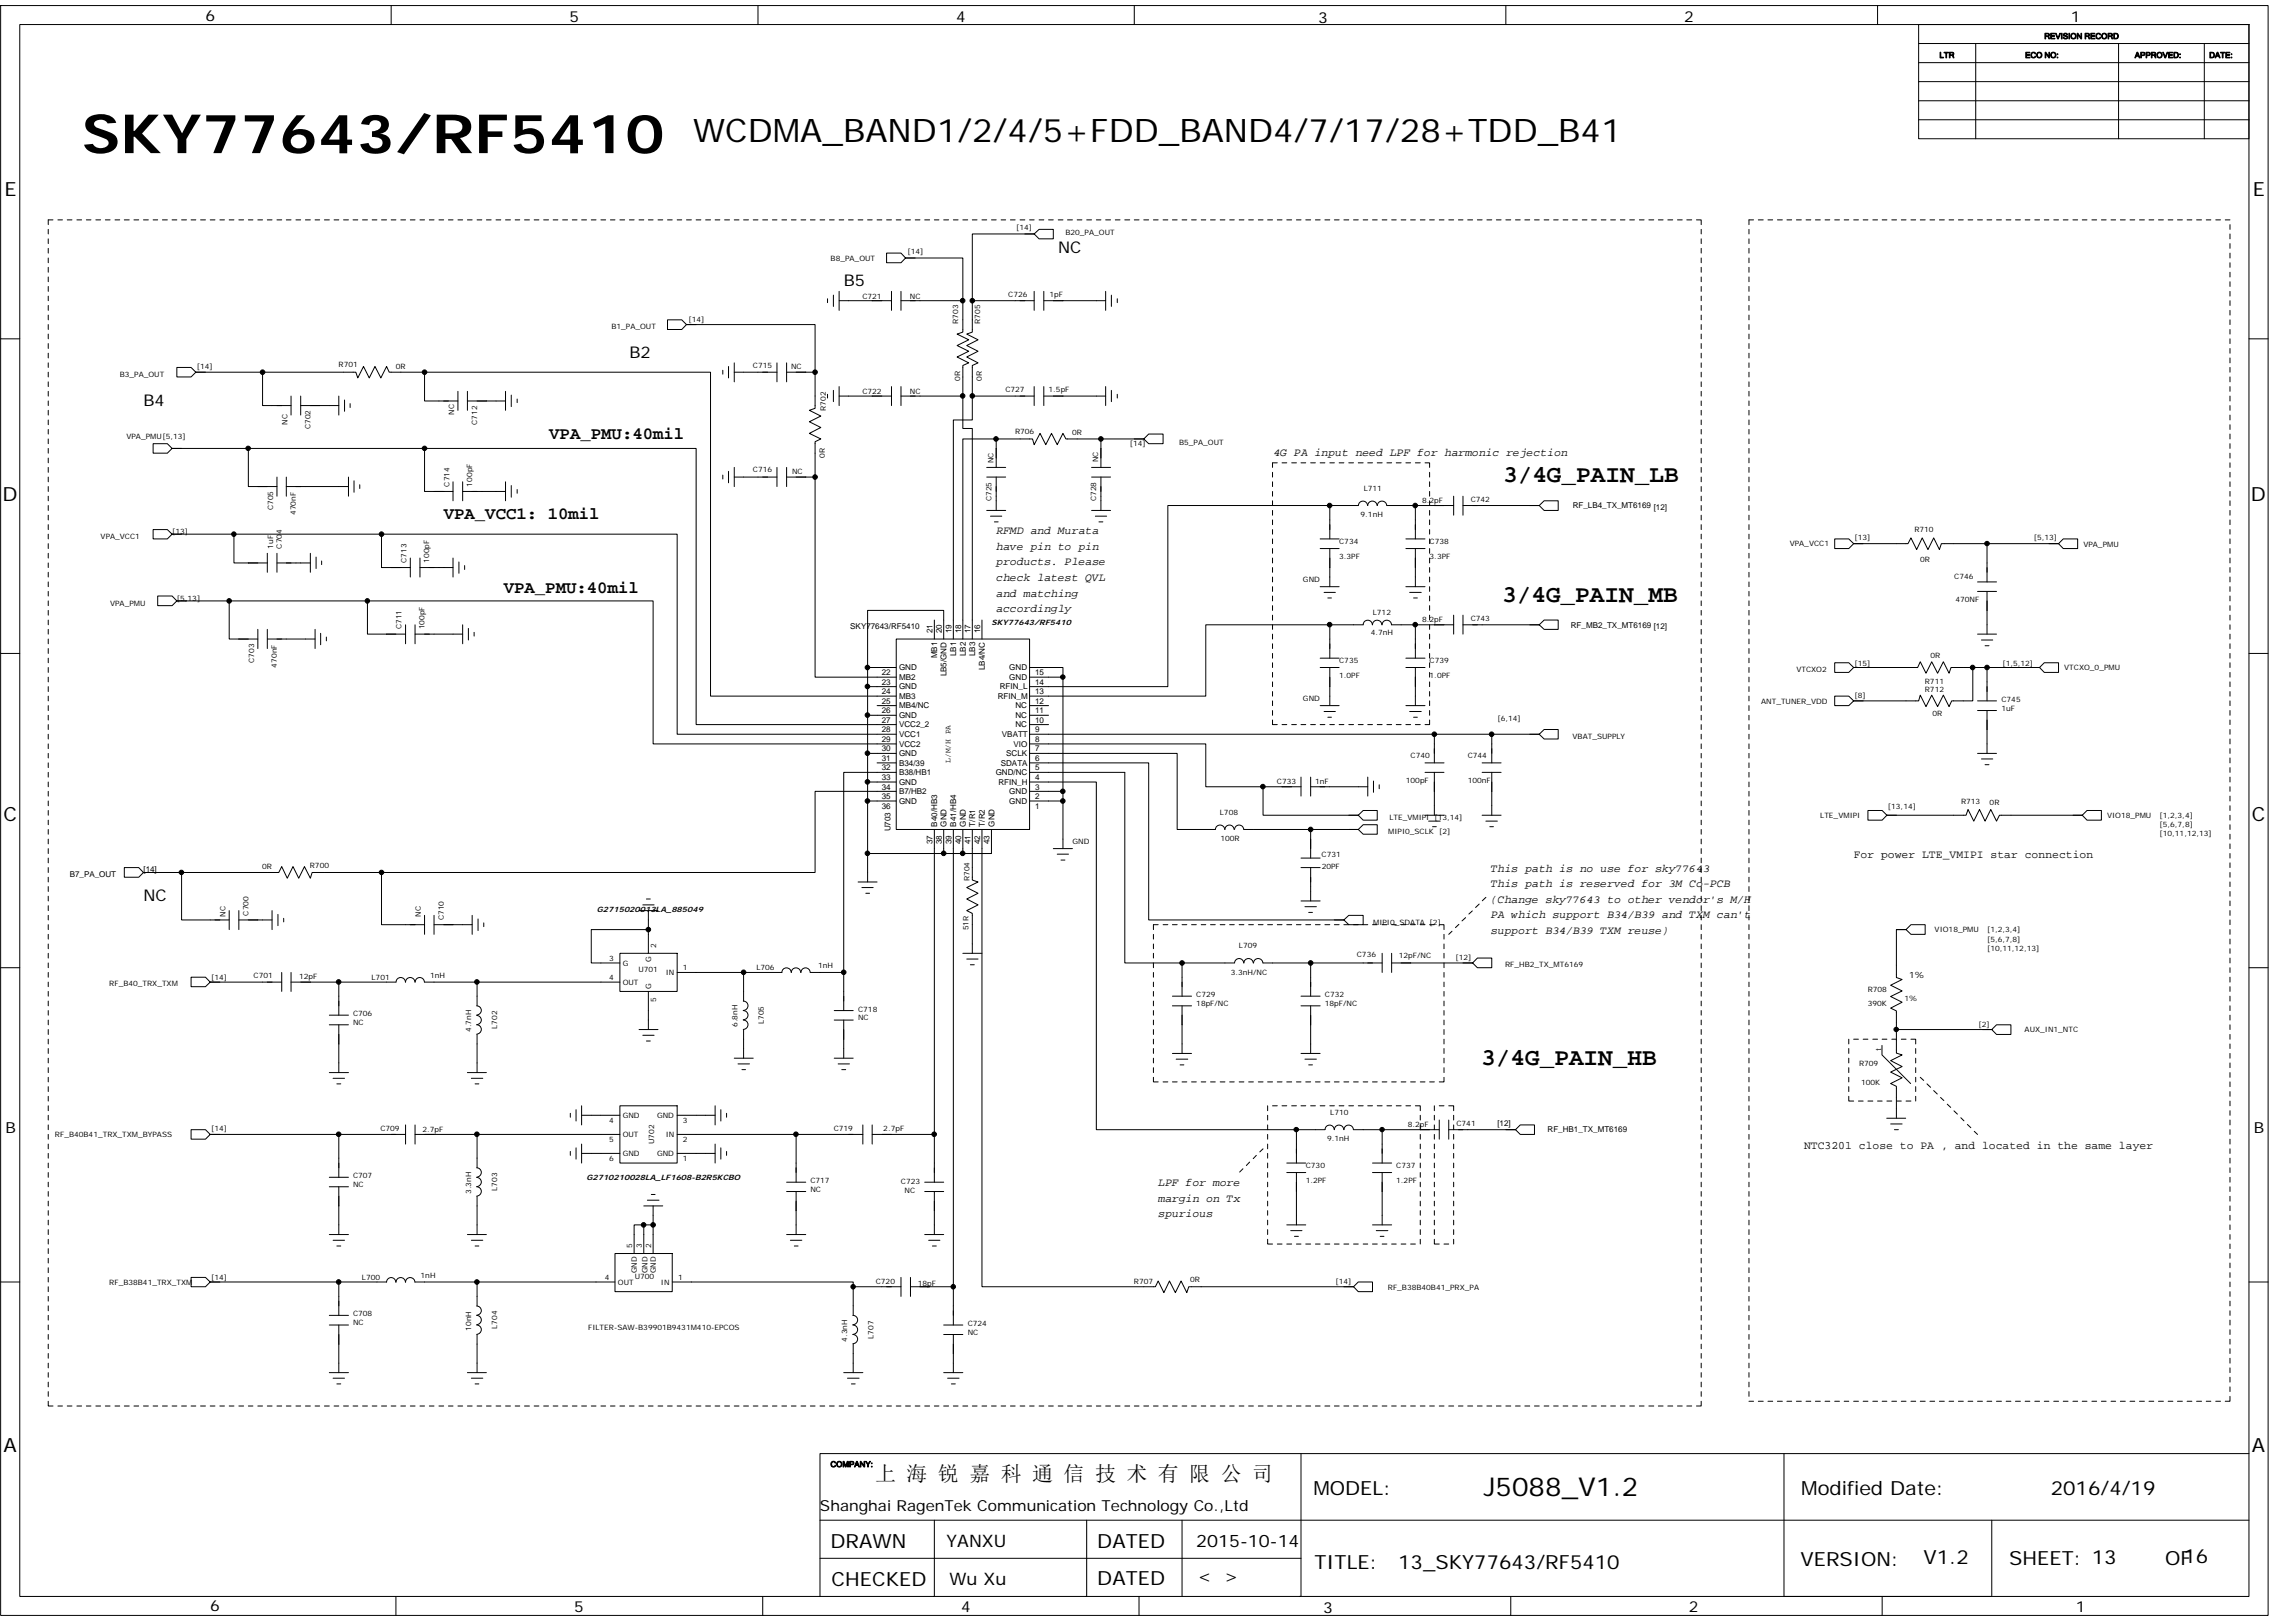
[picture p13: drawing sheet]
<svg xmlns="http://www.w3.org/2000/svg" width="297mm" height="210mm" viewBox="0 0 297 210" stroke-linecap="round" stroke-linejoin="round" font-family="sans-serif">
<defs><g id="words">
<text font-size="7" x="10.6" y="19.8">SKY77643/RF5410</text>
<text font-size="4.2" x="89.7" y="18.3">WCDMA_BAND1/2/4/5+FDD_BAND4/7/17/28+TDD_B41</text>
<text font-size="3.4" x="192" y="193.5">J5088_V1.2</text>
<g font-size="3.2">
<text x="194.5" y="62.3">3/4G_PAIN_LB</text>
<text x="194.3" y="77.9">3/4G_PAIN_MB</text>
<text x="191.6" y="137.8">3/4G_PAIN_HB</text>
</g>
<text font-size="2.7" x="113.2" y="191.6">上 海 锐 嘉 科 通 信 技 术 有 限 公 司</text>
<g font-size="2.5">
<text x=".6" y="25.4">E</text>
<text x="291.5" y="25.4">E</text>
<text x=".3" y="64.8">D</text>
<text x="291.2" y="64.8">D</text>
<text x=".5" y="106.2">C</text>
<text x="291.3" y="106.2">C</text>
<text x=".5" y="187.8">A</text>
<text x="291.3" y="187.8">A</text>
<text x="169.9" y="193.5">MODEL:</text>
<text x="233" y="193.5">Modified Date:</text>
<text x="265.3" y="193.5">2016/4/19</text>
<text x="107.4" y="200.3">DRAWN</text>
<text x="142" y="200.3">DATED</text>
<text x="170.1" y="203">TITLE:</text>
<text x="180.9" y="203">13_SKY77643/RF5410</text>
<text x="232.9" y="202.6">VERSION:</text>
<text x="248.9" y="202.3">V1.2</text>
<text x="259.9" y="202.5">SHEET: 13</text>
<text x="280.1" y="202.5">OF</text>
<text x="282.5" y="202.2">16</text>
<text x="107.6" y="205.2">CHECKED</text>
<text x="142" y="205.1">DATED</text>
</g>
<g font-size="2.2">
<text x="71.1" y="56.8">VPA_PMU:40mil</text>
<text x="57.4" y="67.1">VPA_VCC1: 10mil</text>
<text x="65.2" y="76.8">VPA_PMU:40mil</text>
<text x="122.5" y="200.1">YANXU</text>
<text x="154.8" y="200.1">2015-10-14</text>
<text x="122.8" y="205.1">Wu Xu</text>
<text x="155" y="204.7">&lt;</text>
<text x="158.4" y="204.7">&gt;</text>
</g>
<g font-size="2.1">
<text x="136.9" y="32.7">NC</text>
<text x="109.2" y="37.1">B5</text>
<text x="81.4" y="46.3">B2</text>
<text x="18.6" y="52.5">B4</text>
<text x="18.6" y="116.6">NC</text>
</g>
<g font-size="2">
<text x="26.6" y="2.7">6</text>
<text x="73.7" y="2.8">5</text>
<text x="123.7" y="2.8">4</text>
<text x="170.5" y="2.9">3</text>
<text x="217.9" y="2.8">2</text>
<text x="267.9" y="2.8">1</text>
<text x=".7" y="146.6">B</text>
<text x="291.6" y="146.6">B</text>
<text x="106.1" y="195.5">Shanghai RagenTek Communication Technology Co.,Ltd</text>
<text x="27.2" y="208.5">6</text>
<text x="74.3" y="208.6">5</text>
<text x="124.3" y="208.6">4</text>
<text x="171.2" y="208.7">3</text>
<text x="218.5" y="208.6">2</text>
<text x="268.5" y="208.6">1</text>
</g>
<g font-size="1.5">
<text x="164.7" y="59">4G PA input need LPF for harmonic rejection</text>
<text x="128.9" y="69.1">RFMD and Murata</text>
<text x="128.9" y="71.1">have pin to pin</text>
<text x="128.9" y="73.2">products. Please</text>
<text x="128.9" y="75.2">check latest QVL</text>
<text x="128.9" y="77.2">and matching</text>
<text x="128.9" y="79.2">accordingly</text>
<text x="192.9" y="112.8">This path is no use for sky77643</text>
<text x="239.8" y="111">For power LTE_VMIPI star connection</text>
<text x="192.9" y="114.8">This path is reserved for 3M Co-PCB</text>
<text x="192.9" y="116.8">(Change sky77643 to other vendor's M/H</text>
<text x="192.9" y="118.8">PA which support B34/B39 and TXM can't</text>
<text x="192.9" y="120.8">support B34/B39 TXM reuse)</text>
<text x="233.4" y="148.6">NTC3201 close to PA , and located in the same layer</text>
<text x="149.8" y="153.4">LPF for more</text>
<text x="149.8" y="155.4">margin on Tx</text>
<text x="149.8" y="157.5">spurious</text>
</g>
<text font-size="1.1" x="247" y="126.5">1%</text>
<g font-size="1">
<text x="264.5" y="5">REVISION RECORD</text>
<text x="250.9" y="7.5">LTR</text>
<text x="262" y="7.5">ECO NO:</text>
<text x="276.2" y="7.5">APPROVED:</text>
<text x="285.8" y="7.5">DATE:</text>
<text x="131.5" y="29.8">[14]</text>
<text x="107.5" y="33.7">B8_PA_OUT</text>
<text x="117.4" y="32.9">[14]</text>
<text x="137.8" y="30.4">B20_PA_OUT</text>
<text x="89.1" y="41.6">[14]</text>
<text x="111.6" y="38.7">C721</text>
<text x="117.7" y="38.7">NC</text>
<text x="123.9" y="41.9" transform="rotate(-90 123.9 41.9)">R703</text>
<text x="126.8" y="41.9" transform="rotate(-90 126.8 41.9)">R705</text>
<text x="130.4" y="38.4">C726</text>
<text x="135.8" y="38.4">1pF</text>
<text x="25.5" y="47.8">[14]</text>
<text x="43.8" y="47.5">R701</text>
<text x="51.2" y="47.7">0R</text>
<text x="79.1" y="42.5">B1_PA_OUT</text>
<text x="97.4" y="47.6">C715</text>
<text x="102.3" y="47.8">NC</text>
<text x="15.5" y="48.8">B3_PA_OUT</text>
<text x="58.8" y="53.7" transform="rotate(-90 58.8 53.7)">NC</text>
<text x="106.8" y="53.1" transform="rotate(-90 106.8 53.1)">R702</text>
<text x="111.6" y="51">C722</text>
<text x="117.7" y="51">NC</text>
<text x="124.2" y="49.3" transform="rotate(-90 124.2 49.3)">0R</text>
<text x="127" y="49.3" transform="rotate(-90 127 49.3)">0R</text>
<text x="130.1" y="50.7">C727</text>
<text x="135.7" y="50.7">1.5pF</text>
<text x="16.4" y="56.8">VPA_PMU[5,13]</text>
<text x="37.2" y="54.9" transform="rotate(-90 37.2 54.9)">NC</text>
<text x="40.1" y="55.6" transform="rotate(-90 40.1 55.6)">C702</text>
<text x="61.7" y="54.9" transform="rotate(-90 61.7 54.9)">C712</text>
<text x="106.7" y="59.3" transform="rotate(-90 106.7 59.3)">0R</text>
<text x="128.5" y="59.9" transform="rotate(-90 128.5 59.9)">NC</text>
<text x="131.3" y="56.2">R706</text>
<text x="138.7" y="56.3">0R</text>
<text x="142.1" y="59.8" transform="rotate(-90 142.1 59.8)">NC</text>
<text x="146.2" y="57.7">[14]</text>
<text x="152.5" y="57.5">B5_PA_OUT</text>
<text x="58.1" y="62.9" transform="rotate(-90 58.1 62.9)">C714</text>
<text x="61.1" y="62.9" transform="rotate(-90 61.1 62.9)">100pF</text>
<text x="97.4" y="61.1">C716</text>
<text x="102.5" y="61.3">NC</text>
<text x="128.3" y="64.9" transform="rotate(-90 128.3 64.9)">C725</text>
<text x="141.8" y="64.9" transform="rotate(-90 141.8 64.9)">C728</text>
<text x="176.4" y="63.6">L711</text>
<text x="184" y="65">8.2pF</text>
<text x="190.3" y="64.9">C742</text>
<text x="203.5" y="65.8">RF_LB4_TX_MT6169</text>
<text x="13" y="69.7">VPA_VCC1</text>
<text x="22.3" y="69.1">[13]</text>
<text x="35.3" y="71" transform="rotate(-90 35.3 71)">1uF</text>
<text x="35.3" y="66" transform="rotate(-90 35.3 66)">C705</text>
<text x="36.4" y="71" transform="rotate(-90 36.4 71)">C704</text>
<text x="38.3" y="66.7" transform="rotate(-90 38.3 66.7)">470nF</text>
<text x="173.2" y="70.3">C734</text>
<text x="176" y="66.9">9.1nH</text>
<text x="185" y="70.3">C738</text>
<text x="213.9" y="66">[12]</text>
<text x="231.5" y="70.6">VPA_VCC1</text>
<text x="239.9" y="69.9">[13]</text>
<text x="247.7" y="68.9">R710</text>
<text x="263.1" y="69.9">[5,13]</text>
<text x="269.5" y="70.7">VPA_PMU</text>
<text x="22.9" y="77.7">[5,13]</text>
<text x="52.6" y="72.8" transform="rotate(-90 52.6 72.8)">C713</text>
<text x="55.5" y="72.8" transform="rotate(-90 55.5 72.8)">100pF</text>
<text x="168.6" y="75.3">GND</text>
<text x="173.2" y="72.3">3.3PF</text>
<text x="185" y="72.3">3.3PF</text>
<text x="248.4" y="72.7">0R</text>
<text x="252.8" y="74.9">C746</text>
<text x="253" y="77.9">470NF</text>
<text x="14.2" y="78.4">VPA_PMU</text>
<text x="52" y="81.4" transform="rotate(-90 52 81.4)">C711</text>
<text x="54.9" y="81.4" transform="rotate(-90 54.9 81.4)">100pF</text>
<text x="110" y="81.3">SKY77643/RF5410</text>
<text x="120.6" y="81.9" transform="rotate(-90 120.6 81.9)">21</text>
<text x="121.9" y="81.9" transform="rotate(-90 121.9 81.9)">20</text>
<text x="123.1" y="81.9" transform="rotate(-90 123.1 81.9)">19</text>
<text x="124.3" y="81.9" transform="rotate(-90 124.3 81.9)">18</text>
<text x="125.5" y="81.9" transform="rotate(-90 125.5 81.9)">17</text>
<text x="126.8" y="81.9" transform="rotate(-90 126.8 81.9)">16</text>
<text x="128.3" y="80.8">SKY77643/RF5410</text>
<text x="177.3" y="82.2">4.7nH</text>
<text x="177.6" y="79.6">L712</text>
<text x="184" y="80.5">8.2pF</text>
<text x="190.3" y="80.3">C743</text>
<text x="203.2" y="81.2">RF_MB2_TX_MT6169 [12]</text>
<text x="32.9" y="85.7" transform="rotate(-90 32.9 85.7)">C703</text>
<text x="35.8" y="86.4" transform="rotate(-90 35.8 86.4)">470nF</text>
<text x="114.1" y="87.4">22</text>
<text x="114.1" y="88.6">23</text>
<text x="114.1" y="89.8">24</text>
<text x="116.3" y="86.7">GND</text>
<text x="116.3" y="88">MB2</text>
<text x="116.3" y="89.2">GND</text>
<text x="121.3" y="85.2" transform="rotate(-90 121.3 85.2)">MB1</text>
<text x="122.5" y="87.5" transform="rotate(-90 122.5 87.5)">LB5/GND</text>
<text x="123.7" y="84.9" transform="rotate(-90 123.7 84.9)">LB1</text>
<text x="124.9" y="84.9" transform="rotate(-90 124.9 84.9)">LB2</text>
<text x="126.2" y="84.9" transform="rotate(-90 126.2 84.9)">LB3</text>
<text x="127.4" y="86.7" transform="rotate(-90 127.4 86.7)">LB4/NC</text>
<text x="129.3" y="89.2">RFIN_L</text>
<text x="130.6" y="88">GND</text>
<text x="130.6" y="86.7">GND</text>
<text x="133.9" y="89.8">13</text>
<text x="133.9" y="88.6">14</text>
<text x="133.9" y="87.4">15</text>
<text x="173.2" y="85.7">C735</text>
<text x="173.2" y="87.7">1.0PF</text>
<text x="185" y="85.7">C739</text>
<text x="185" y="87.7">1.0PF</text>
<text x="232.4" y="87">VTCXO2</text>
<text x="239.9" y="86.1">[15]</text>
<text x="249" y="88.5">R711</text>
<text x="249" y="89.6">R712</text>
<text x="249.8" y="85.2">0R</text>
<text x="259.1" y="86.1">[1,5,12]</text>
<text x="267.1" y="86.7">VTCXO_0_PMU</text>
<text x="114.1" y="91.1">25</text>
<text x="114.1" y="92.3">26</text>
<text x="114.1" y="93.5">27</text>
<text x="114.1" y="94.7">28</text>
<text x="114.1" y="96">29</text>
<text x="116.3" y="90.4">MB3</text>
<text x="116.3" y="91.7">MB4/NC</text>
<text x="116.3" y="92.9">GND</text>
<text x="116.3" y="94.1">VCC2_2</text>
<text x="116.3" y="95.4">VCC1</text>
<text x="129.1" y="90.4">RFIN_M</text>
<text x="129.6" y="95.4">VBATT</text>
<text x="131.4" y="94.1">NC</text>
<text x="131.4" y="92.9">NC</text>
<text x="131.4" y="91.7">NC</text>
<text x="133.9" y="96">8</text>
<text x="133.9" y="94.7">9</text>
<text x="133.9" y="93.5">10</text>
<text x="133.9" y="92.3">11</text>
<text x="133.9" y="91.1">12</text>
<text x="168.6" y="90.7">GND</text>
<text x="193.7" y="93.3">[6,14]</text>
<text x="203.5" y="95.6">VBAT_SUPPLY</text>
<text x="227.9" y="91.1">ANT_TUNER_VDD</text>
<text x="239.9" y="90.3">[8]</text>
<text x="250" y="92.7">0R</text>
<text x="258.9" y="90.8">C745</text>
<text x="258.9" y="91.9">1uF</text>
<text x="114.1" y="97.2">30</text>
<text x="114.1" y="98.5">31</text>
<text x="114.1" y="99.7">32</text>
<text x="114.1" y="100.9">33</text>
<text x="116.3" y="96.6">VCC2</text>
<text x="116.3" y="97.8">GND</text>
<text x="116.3" y="99.1">B34/39</text>
<text x="116.3" y="100.3">B38/HB1</text>
<text x="116.3" y="101.5">GND</text>
<text x="123" y="98.7" transform="rotate(-90 123 98.7)">L/M/H PA</text>
<text x="128.8" y="100.3">GND/NC</text>
<text x="129.2" y="101.5">RFIN_H</text>
<text x="129.5" y="99.1">SDATA</text>
<text x="130.2" y="97.8">SCLK</text>
<text x="131.1" y="96.6">VIO</text>
<text x="133.9" y="100.9">4</text>
<text x="133.9" y="99.7">5</text>
<text x="133.9" y="98.5">6</text>
<text x="133.9" y="97.2">7</text>
<text x="165.2" y="101.4">C733</text>
<text x="170.2" y="101.4">1nF</text>
<text x="181.9" y="101.3">100pF</text>
<text x="182.5" y="98.1">C740</text>
<text x="189.9" y="98.1">C744</text>
<text x="189.9" y="101.3">100nF</text>
<text x="114.1" y="102.1">34</text>
<text x="114.1" y="103.4">35</text>
<text x="114.1" y="104.6">36</text>
<text x="115.2" y="107.6" transform="rotate(-90 115.2 107.6)">U703</text>
<text x="116.3" y="102.7">B7/HB2</text>
<text x="116.3" y="104">GND</text>
<text x="121.3" y="107" transform="rotate(-90 121.3 107)">B40/HB3</text>
<text x="122.5" y="107" transform="rotate(-90 122.5 107)">GND</text>
<text x="123.7" y="107" transform="rotate(-90 123.7 107)">B41/HB4</text>
<text x="124.9" y="107" transform="rotate(-90 124.9 107)">GND</text>
<text x="126.2" y="107" transform="rotate(-90 126.2 107)">T/R1</text>
<text x="127.4" y="107" transform="rotate(-90 127.4 107)">T/R2</text>
<text x="128.6" y="107" transform="rotate(-90 128.6 107)">GND</text>
<text x="130.6" y="104">GND</text>
<text x="130.6" y="102.7">GND</text>
<text x="133.9" y="104.6">1</text>
<text x="133.9" y="103.4">2</text>
<text x="133.9" y="102.2">3</text>
<text x="157.8" y="105.4">L708</text>
<text x="179.6" y="107.9">MIPI0_SCLK [2]</text>
<text x="179.7" y="106.1">LTE_VMIPI [13,14]</text>
<text x="235.5" y="105.9">LTE_VMIPI</text>
<text x="244.2" y="104.6">[13,14]</text>
<text x="253.7" y="104">R713</text>
<text x="257.4" y="104.1">0R</text>
<text x="272.6" y="105.9">VIO18_PMU</text>
<text x="279.4" y="105.9">[1,2,3,4]</text>
<text x="279.4" y="107">[5,6,7,8]</text>
<text x="9" y="113.5">B7_PA_OUT</text>
<text x="18.6" y="112.9">[14]</text>
<text x="33.9" y="112.4">0R</text>
<text x="40.1" y="112.2">R700</text>
<text x="120.6" y="109.2" transform="rotate(-90 120.6 109.2)">37</text>
<text x="121.9" y="109.2" transform="rotate(-90 121.9 109.2)">38</text>
<text x="123.1" y="109.2" transform="rotate(-90 123.1 109.2)">39</text>
<text x="124.3" y="109.2" transform="rotate(-90 124.3 109.2)">40</text>
<text x="125.5" y="109.2" transform="rotate(-90 125.5 109.2)">41</text>
<text x="126.8" y="109.2" transform="rotate(-90 126.8 109.2)">42</text>
<text x="128" y="109.2" transform="rotate(-90 128 109.2)">43</text>
<text x="138.7" y="109.2">GND</text>
<text x="157.9" y="108.8">100R</text>
<text x="171" y="110.9">C731</text>
<text x="171" y="112.4">20PF</text>
<text x="279.4" y="108.2">[10,11,12,13]</text>
<text x="29.2" y="118.6" transform="rotate(-90 29.2 118.6)">NC</text>
<text x="32.1" y="118.5" transform="rotate(-90 32.1 118.5)">C700</text>
<text x="54.4" y="118.6" transform="rotate(-90 54.4 118.6)">NC</text>
<text x="57.4" y="119.1" transform="rotate(-90 57.4 119.1)">C710</text>
<text x="77.2" y="118">G2715020013LA_885049</text>
<text x="125.4" y="114" transform="rotate(-90 125.4 114)">R704</text>
<text x="177.6" y="119.6">MIPI0_SDATA [2]</text>
<text x="78.8" y="124.3">3</text>
<text x="80.6" y="124.9">G</text>
<text x="82.6" y="125.8">U701</text>
<text x="84.2" y="124.5" transform="rotate(-90 84.2 124.5)">G</text>
<text x="84.9" y="122.6" transform="rotate(-90 84.9 122.6)">2</text>
<text x="88.3" y="125.6">1</text>
<text x="97.9" y="125.5">L706</text>
<text x="105.8" y="125.2">1nH</text>
<text x="125.3" y="120.4" transform="rotate(-90 125.3 120.4)">51R</text>
<text x="160.3" y="122.7">L709</text>
<text x="175.5" y="123.8">C736</text>
<text x="181" y="124">12pF/NC</text>
<text x="188.3" y="124.2">[12]</text>
<text x="194.7" y="125.1">RF_HB2_TX_MT6169</text>
<text x="250.3" y="120.6">VIO18_PMU</text>
<text x="257.1" y="120.6">[1,2,3,4]</text>
<text x="257.1" y="121.8">[5,6,7,8]</text>
<text x="257.1" y="123">[10,11,12,13]</text>
<text x="14.1" y="127.5">RF_B40_TRX_TXM</text>
<text x="27.3" y="126.8">[14]</text>
<text x="32.8" y="126.6">C701</text>
<text x="38.7" y="126.7">12pF</text>
<text x="45.7" y="131.5">C706</text>
<text x="48.1" y="126.8">L701</text>
<text x="55.7" y="126.6">1nH</text>
<text x="78.8" y="126.8">4</text>
<text x="80.6" y="127.4">OUT</text>
<text x="84.2" y="127.9" transform="rotate(-90 84.2 127.9)">G</text>
<text x="84.9" y="129.6" transform="rotate(-90 84.9 129.6)">5</text>
<text x="86.1" y="126.2">IN</text>
<text x="111" y="130.9">C718</text>
<text x="111" y="132">NC</text>
<text x="154.8" y="129">C729</text>
<text x="154.8" y="130.1">18pF/NC</text>
<text x="159.2" y="126.1">3.3nH/NC</text>
<text x="171.4" y="129">C732</text>
<text x="171.4" y="130.1">18pF/NC</text>
<text x="241.6" y="128.4">R708</text>
<text x="241.6" y="130.1">390K</text>
<text x="246.4" y="129.5">1%</text>
<text x="45.7" y="132.6">NC</text>
<text x="60.9" y="133.5" transform="rotate(-90 60.9 133.5)">4.7nH</text>
<text x="64.3" y="133.1" transform="rotate(-90 64.3 133.1)">L702</text>
<text x="95.4" y="132.9" transform="rotate(-90 95.4 132.9)">6.8nH</text>
<text x="98.8" y="132.5" transform="rotate(-90 98.8 132.5)">L705</text>
<text x="240.5" y="137.9">R709</text>
<text x="243.3" y="136" transform="rotate(-90 243.3 136)">t</text>
<text x="256" y="132.8">[2]</text>
<text x="261.9" y="133.5">AUX_IN1_NTC</text>
<text x="240.8" y="140.4">100K</text>
<text x="7.1" y="147.1">RF_B40B41_TRX_TXM_BYPASS</text>
<text x="27.3" y="146.3">[14]</text>
<text x="49.2" y="146.3">C709</text>
<text x="54.6" y="146.5">2.7pF</text>
<text x="78.8" y="145.3">4</text>
<text x="78.8" y="147.8">5</text>
<text x="80.6" y="144.7">GND</text>
<text x="80.6" y="147.1">OUT</text>
<text x="80.6" y="149.6">GND</text>
<text x="84.6" y="148" transform="rotate(-90 84.6 148)">U702</text>
<text x="85" y="149.6">GND</text>
<text x="85" y="144.7">GND</text>
<text x="86.1" y="147.1">IN</text>
<text x="88.3" y="147.8">2</text>
<text x="88.3" y="145.3">3</text>
<text x="107.9" y="146.3">C719</text>
<text x="114.3" y="146.4">2.7pF</text>
<text x="171.7" y="147.7">9.1nH</text>
<text x="172.1" y="144.3">L710</text>
<text x="182.1" y="145.8">8.2pF</text>
<text x="188.4" y="145.6">C741</text>
<text x="193.7" y="145.6">[12]</text>
<text x="200.2" y="146.5">RF_HB1_TX_MT6169</text>
<text x="45.7" y="152.4">C707</text>
<text x="45.7" y="153.6">NC</text>
<text x="60.9" y="154.5" transform="rotate(-90 60.9 154.5)">3.3nH</text>
<text x="64.3" y="154.1" transform="rotate(-90 64.3 154.1)">L703</text>
<text x="75.9" y="152.7">G2710210028LA_LF1608-B2R5KCBO</text>
<text x="78.8" y="150.2">6</text>
<text x="88.3" y="150.2">1</text>
<text x="104.8" y="153.1">C717</text>
<text x="104.8" y="154.2">NC</text>
<text x="116.6" y="153.2">C723</text>
<text x="117" y="154.3">NC</text>
<text x="168.9" y="151.1">C730</text>
<text x="168.9" y="153.1">1.2PF</text>
<text x="180.6" y="151.1">C737</text>
<text x="180.6" y="153.1">1.2PF</text>
<text x="81.8" y="161.4" transform="rotate(-90 81.8 161.4)">5</text>
<text x="83" y="161.4" transform="rotate(-90 83 161.4)">3</text>
<text x="84.3" y="161.4" transform="rotate(-90 84.3 161.4)">2</text>
<text x="14.1" y="166.2">RF_B38B41_TRX_TXM</text>
<text x="27.3" y="165.6">[14]</text>
<text x="46.8" y="165.6">L700</text>
<text x="54.4" y="165.4">1nH</text>
<text x="78.2" y="165.6">4</text>
<text x="79.9" y="166.2">OUT</text>
<text x="82.1" y="165.5">U700</text>
<text x="82.4" y="164.7" transform="rotate(-90 82.4 164.7)">GND</text>
<text x="83.8" y="164.7" transform="rotate(-90 83.8 164.7)">GND</text>
<text x="84.9" y="164.7" transform="rotate(-90 84.9 164.7)">GND</text>
<text x="85.5" y="166.2">IN</text>
<text x="87.7" y="165.6">1</text>
<text x="113.3" y="166.1">C720</text>
<text x="118.7" y="166.4">18pF</text>
<text x="146.7" y="166.1">R707</text>
<text x="154" y="165.9">0R</text>
<text x="172.8" y="166.1">[14]</text>
<text x="179.6" y="166.9">RF_B38B40B41_PRX_PA</text>
<text x="45.7" y="170.3">C708</text>
<text x="45.7" y="171.4">NC</text>
<text x="60.9" y="172.2" transform="rotate(-90 60.9 172.2)">10nH</text>
<text x="64.3" y="171.9" transform="rotate(-90 64.3 171.9)">L704</text>
<text x="76.1" y="172">FILTER-SAW-B39901B9431M410-EPCOS</text>
<text x="109.6" y="173.6" transform="rotate(-90 109.6 173.6)">4.3nH</text>
<text x="113" y="173.2" transform="rotate(-90 113 173.2)">L707</text>
<text x="125.2" y="171.5">C724</text>
<text x="125.2" y="172.7">NC</text>
<text x="107.4" y="189.8">COMPANY:</text>
</g>
</g></defs>
<g fill="none" stroke="#000" stroke-width=".13">
<path d="M.1 .7h293.3v208.3h-293.3zM2.6 3.2h288.4v203.3h-288.4zM50.6 .7v2.5M98.1 .7v2.5M146.7 .7v2.5M194.8 .7v2.5M242.9 .7v2.5M248.2 13h42.8M248.2 15.5h42.8M248.2 10.6h42.8M248.2 8.1h42.8M248.2 5.6h42.8"/>
<path d="M248.2 3.2h42.8v14.7h-42.8zM255.6 5.6v12.3M274.1 5.6v12.3M285.2 5.6v12.3M6.2 29.7v.6M6.2 30.9v.6M6.2 32.1v.6M6.2 33.4v.6M6.2 34.6v.6M6.2 35.8v.6M6.2 37.1v.6M6.2 38.3v.6"/>
<path d="M6.2 39.5v.7M6.9 28.4h-.7v.7M7.5 28.4h.6M8.7 28.4h.6M9.9 28.4h.7M11.2 28.4h.6M12.4 28.4h.6M13.6 28.4h.6M14.9 28.4h.6M16.1 28.4h.6M17.3 28.4h.6M18.6 28.4h.6"/>
<path d="M19.8 28.4h.6M21 28.4h.7M22.3 28.4h.6M23.5 28.4h.6M24.7 28.4h.6M25.9 28.4h.7M27.2 28.4h.6M28.4 28.4h.6M29.7 28.4h.6M30.9 28.4h.6M32.1 28.4h.6M33.4 28.4h.6"/>
<path d="M34.6 28.4h.6M35.8 28.4h.6M37 28.4h.7M38.3 28.4h.6M39.5 28.4h.6M40.8 28.4h.6M42 28.4h.6M43.2 28.4h.6M44.4 28.4h.7M45.7 28.4h.6M46.9 28.4h.6M48.2 28.4h.6"/>
<path d="M49.4 28.4h.6M50.6 28.4h.6M51.9 28.4h.6M53.1 28.4h.6M54.3 28.4h.6M55.5 28.4h.7M56.8 28.4h.6M58 28.4h.6M59.2 28.4h.7M60.5 28.4h.6M61.7 28.4h.6M62.9 28.4h.6"/>
<path d="M64.2 28.4h.6M65.4 28.4h.6M66.7 28.4h.5M67.9 28.4h.6M69.1 28.4h.6M70.3 28.4h.7M71.6 28.4h.6M72.8 28.4h.6M74 28.4h.7M75.2 28.4h.7M76.5 28.4h.6M77.7 28.4h.7"/>
<path d="M79 28.4h.6M80.2 28.4h.6M81.4 28.4h.6M82.7 28.4h.6M83.9 28.4h.6M85.1 28.4h.6M86.4 28.4h.6M87.6 28.4h.6M88.8 28.4h.6M90.1 28.4h.6M91.3 28.4h.6M92.5 28.4h.6"/>
<path d="M93.7 28.4h.7M95 28.4h.6M96.2 28.4h.6M97.4 28.4h.7M98.7 28.4h.6M99.9 28.4h.6M101.2 28.4h.6M102.4 28.4h.6M103.6 28.4h.6M104.8 28.4h.6M106.1 28.4h.6M107.1 38.7v.5"/>
<path d="M107.3 28.4h.6M107.8 38.2v1.4M108.6 28.4h.6M108.6 37.7v2.5M109.8 28.4h.6M111 28.4h.6M112.2 28.4h.6M113.5 28.4h.6M114.7 28.4h.6M114.7 32.7h1.9l.6 .7-.6 .6h-1.9zM115.3 37.7v2.5M115.3 38.9h-6.7"/>
<path d="M115.9 28.4h.7M116.6 37.7v2.5M117.2 28.4h.6M117.2 33.4h7.4v5.5M117.2 33.4h1.2M118.4 28.4h.6M119.6 28.4h.7M120.9 28.4h.6M122.1 28.4h.6M123.3 28.4h.6M124.6 28.4h.6M124.6 38.9v4.1l-.8 .2 1.5 .8-1.5 .7 1.5 .7-1.5 .8 1.5 .7-.7 .4v3.9"/>
<path d="M124.6 38.9h-8M125.8 28.4h.6M125.8 38.9v4.1l-.7 .2 1.4 .8-1.4 .7 1.4 .7-1.4 .8 1.4 .7-.7 .4v3.9h8M127 28.4h.7M128.3 28.4h.6M129.5 28.4h.6M130.7 28.4h.6M132 28.4h.6M132.6 30.3h1.2M133.2 28.4h.6M133.8 37.7v2.5M133.8 30.3h-8v8.6h8"/>
<path d="M133.8 30.3l.6-.6h1.9v1.2h-1.9zM134.4 28.4h.6M135 38.9h8M135 37.7v2.5M135.7 28.4h.6M136.9 28.4h.6M138.1 28.4h.6M139.4 28.4h.6M140.6 28.4h.6M141.8 28.4h.6M143 28.4h.7M143 37.7v2.5"/>
<path d="M143.8 38.2v1.4M144.3 28.4h.6M144.5 38.7v.5M145.5 28.4h.7M146.7 28.4h.7M148 28.4h.6M149.2 28.4h.6M150.5 28.4h.6M151.7 28.4h.6M152.9 28.4h.6M154.2 28.4h.6M155.4 28.4h.6"/>
<path d="M156.6 28.4h.6M157.9 28.4h.6M159.1 28.4h.6M160.3 28.4h.6M161.5 28.4h.7M162.8 28.4h.6M164 28.4h.6M165.2 28.4h.7M166.5 28.4h.6M167.7 28.4h.6M168.9 28.4h.7M170.2 28.4h.6"/>
<path d="M171.4 28.4h.6M172.6 28.4h.6M173.9 28.4h.6M175.1 28.4h.6M176.4 28.4h.6M177.6 28.4h.6M178.8 28.4h.6M180 28.4h.6M181.3 28.4h.6M182.5 28.4h.6M183.7 28.4h.7M185 28.4h.6"/>
<path d="M186.2 28.4h.6M187.4 28.4h.7M188.7 28.4h.6M189.9 28.4h.6M191.1 28.4h.6M192.4 28.4h.6M193.6 28.4h.6M194.8 28.4h.6M196.1 28.4h.6M197.3 28.4h.6M198.5 28.4h.6M199.8 28.4h.6"/>
<path d="M201 28.4h.6M202.2 28.4h.6M203.5 28.4h.6M204.7 28.4h.6M205.9 28.4h.6M207.2 28.4h.6M208.4 28.4h.6M209.6 28.4h.6M210.8 28.4h.7M212.1 28.4h.6M213.3 28.4h.6M214.5 28.4h.7"/>
<path d="M215.8 28.4h.6M217 28.4h.6M218.2 28.4h.7M219.5 28.4h.6v.7M220.1 29.7v.6M220.1 30.9v.6M220.1 32.1v.6M220.1 33.4v.6M220.1 34.6v.6M220.1 35.8v.6M220.1 37.1v.6M220.1 38.3v.6"/>
<path d="M220.1 39.5v.7M226.3 29.7v.6M226.3 30.9v.6M226.3 32.1v.6M226.3 33.4v.6M226.3 34.6v.6M226.3 35.8v.6M226.3 37.1v.6M226.3 38.3v.6M226.3 39.5v.7M226.9 28.4h-.6v.7M227.5 28.4h.6"/>
<path d="M228.7 28.4h.6M230 28.4h.6M231.2 28.4h.6M232.4 28.4h.6M233.7 28.4h.6M234.9 28.4h.6M236.1 28.4h.6M237.4 28.4h.6M238.6 28.4h.6M239.8 28.4h.6M241 28.4h.7M242.3 28.4h.6"/>
<path d="M243.5 28.4h.6M244.7 28.4h.7M246 28.4h.6M247.2 28.4h.6M248.4 28.4h.7M249.7 28.4h.6M250.9 28.4h.6M252.2 28.4h.5M253.4 28.4h.6M254.6 28.4h.6M255.8 28.4h.7M257.1 28.4h.6"/>
<path d="M258.3 28.4h.6M259.5 28.4h.7M260.7 28.4h.7M262 28.4h.6M263.2 28.4h.7M264.5 28.4h.6M265.7 28.4h.6M266.9 28.4h.6M268.2 28.4h.6M269.4 28.4h.6M270.6 28.4h.6M271.9 28.4h.6"/>
<path d="M273.1 28.4h.6M274.3 28.4h.7M275.6 28.4h.6M276.8 28.4h.6M278 28.4h.6M279.2 28.4h.7M280.5 28.4h.6M281.7 28.4h.6M283 28.4h.6M284.2 28.4h.6M285.4 28.4h.6M286.7 28.4h.6"/>
<path d="M287.9 28.4h.6M288.5 29.1v.6M288.5 30.3v.6M288.5 31.5v.6M288.5 32.7v.7M288.5 34v.6M288.5 35.2v.6M288.5 36.4v.7M288.5 37.7v.6M288.5 38.9v.6M.1 43.8h2.5M6.2 40.8v.6"/>
<path d="M6.2 42v.6M6.2 43.2v.6M6.2 44.4v.7M6.2 45.7v.6M6.2 46.9v.6M6.2 48.2v.6M6.2 49.4v.6M6.2 50.6v.6M6.2 51.9v.6M6.2 53.1v.6M6.2 54.3v.6M6.2 55.6v.6"/>
<path d="M6.2 56.8v.6M6.2 58v.6M6.2 59.3v.6M19.8 57.4h1.9l.6 .6-.6 .6h-1.9zM22.3 58h9.8v4.9h3.7M22.3 58h1.2M22.9 47.5h1.8l.6 .7-.6 .6h-1.8zM32.1 58h22.8v5.6h3.7M34 48.2h-8.7M37.7 51.2v2.5M38.9 52.5h4.9M38.9 51.2v2.5"/>
<path d="M43.8 51.2v2.5M44.6 51.8v1.4M45.3 52.2v.5M54.9 48.2h37v41.9h24M54.9 58h35.2v35.7h25.8M59.2 51.9h-4.3v-3.7h-4.5l-.4-.8-.7 1.5-.8-1.5-.7 1.5-.8-1.5-.7 1.5-.3-.7h-12v4.3h3.7M59.2 50.6v2.5M60.5 51.9h4.9M60.5 50.6v2.5M65.4 50.6v2.5M66.1 51.1v1.5M66.9 51.6v.5"/>
<path d="M86.4 41.4h1.8l.6 .6-.6 .6h-1.8zM88.8 42h16.6v6.2M88.8 42h1.3M93.5 47.9v.5M94.3 47.4v1.5M95 46.9v2.5M100.5 48.2h-5.5M100.5 46.9v2.5M101.8 48.2h3.6v4.6l-.7 .3 1.5 .7-1.5 .8 1.5 .7-1.5 .8 1.5 .7-.8 .4v4.5M101.8 46.9v2.5M107.1 51v.5M107.8 50.5v1.5"/>
<path d="M108.6 50v2.5M115.3 51.2h-6.7M115.3 50v2.5M116.6 50v2.5M124.6 51.2v4.2h1.2v27.3M124.6 51.2h-8M125.8 51.2v3.1h-2.5v28.4M128.9 56.8h4.7l.2 .7 .8-1.4 .7 1.4 .7-1.4 .8 1.4 .7-1.4 .4 .7h4.5M128.9 56.8h-4.3v25.9M128.9 56.8v3.7M133.8 50v2.5M135 51.2h8"/>
<path d="M135 50v2.5M143 50v2.5M143.8 50.5v1.5M144.5 51v.5M146.7 56.8h1.3M148 56.8h-5.6v3.7M148.6 56.2h1.9v1.2h-1.9l-.6-.6zM165.2 59.9h-.6v.6M165.9 59.9h.6M167.1 59.9h.6M168.3 59.9h.6M169.6 59.9h.6"/>
<path d="M170.8 59.9h.6M172 59.9h.6M173.2 59.9h.7M174.5 59.9h.6M175.7 59.9h.7M176.9 59.9h.7M178.2 59.9h.6M179.4 59.9h.6M180.6 59.9h.7M181.9 59.9h.6M183.1 59.9h.6M184.4 59.9h.6v.6"/>
<path d="M220.1 40.8v.6M220.1 42v.6M220.1 43.2v.6M220.1 44.4v.7M220.1 45.7v.6M220.1 46.9v.6M220.1 48.2v.6M220.1 49.4v.6M220.1 50.6v.6M220.1 51.9v.6M220.1 53.1v.6M220.1 54.3v.6"/>
<path d="M220.1 55.6v.6M220.1 56.8v.6M220.1 58v.6M220.1 59.3v.6M226.3 40.8v.6M226.3 42v.6M226.3 43.2v.6M226.3 44.5v.6M226.3 45.7v.6M226.3 46.9v.6M226.3 48.2v.6M226.3 49.4v.6"/>
<path d="M226.3 50.6v.6M226.3 51.9v.6M226.3 53.1v.6M226.3 54.3v.6M226.3 55.6v.6M226.3 56.8v.6M226.3 58v.6M226.3 59.3v.6M288.5 40.2v.6M288.5 41.4v.6M288.5 42.6v.6M288.5 43.8v.6"/>
<path d="M288.5 45.1v.6M288.5 46.3v.6M288.5 47.5v.7M288.5 48.8v.6M288.5 50v.6M288.5 51.2v.7M288.5 52.5v.6M288.5 53.7v.6M288.5 54.9v.7M288.5 56.2v.6M288.5 57.4v.6M288.5 58.6v.7"/>
<path d="M288.5 59.9v.6M291 43.8h2.4M6.2 60.5v.6M6.2 61.7v.6M6.2 62.9v.7M6.2 64.2v.6M6.2 65.4v.6M6.2 66.7v.6M6.2 67.9v.6M6.2 69.1v.6M6.2 70.3v.7M6.2 71.6v.6"/>
<path d="M6.2 72.8v.6M6.2 74v.7M6.2 75.3v.6M6.2 76.5v.6M6.2 77.7v.7M6.2 79v.6M19.8 68.5h1.9l.6 .6-.6 .6h-1.9zM20.4 77.1h1.9l.6 .6-.6 .7h-1.9zM22.3 69.1h8v3.7h4.3M22.3 69.1h1.2M22.9 77.7h24.6M29.7 77.7v5h3.7"/>
<path d="M30.3 69.1h19.1v4.3h3.7M34.6 71.6v2.4M35.8 61.7v2.5M35.8 71.6v2.4M35.8 72.8h4.4M37 62.9h8.1M37 61.7v2.5M40.2 71.6v2.4M40.9 72.1v1.5M41.6 72.6v.4M45.1 61.7v2.5M45.8 62.2v1.5"/>
<path d="M46.5 62.7v.5M49.4 69.1h38.2v25.9h28.3M53.1 72.2v2.5M54.3 73.4h4.3M54.3 72.2v2.5M58.6 62.3v2.5M58.6 72.2v2.5M59.4 72.7v1.5M59.9 63.6h5.5M59.9 62.3v2.5M60.1 73.2v.5M65.4 62.3v2.5"/>
<path d="M66.1 62.8v1.5M66.9 63.3v.5M93.5 61.5v.5M94.3 61v1.5M95 60.5v2.4M100.5 60.5v2.4M100.5 61.7h-5.5M101.8 60.5v2.4M105.4 61.7h-3.6M105.4 61.7v25.9h10.5M127.7 61.7h2.4M127.7 60.5h2.4"/>
<path d="M127.7 66h2.4M128.1 66.8h1.5M128.6 67.5h.5M128.9 61.7v4.3M141.2 61.7h2.5M141.2 60.5h2.5M141.2 66h2.5M141.7 66.8h1.5M142.2 67.5h.5M142.4 61.7v4.3M164.6 61.1v.6M164.6 62.3v.6"/>
<path d="M164.6 63.6v.6M164.6 64.8v.6M164.6 66v.7M164.6 67.3v.6M164.6 68.5v.6M164.6 69.7v.6M164.6 71v.6M164.6 72.2v.6M164.6 73.4v.6M164.6 74.7v.6M164.6 75.9v.6M164.6 77.1v.6"/>
<path d="M164.6 78.4v.6M164.6 79.6v.6M170.8 69.7h2.4M170.8 71h2.4M170.8 75.9h2.4M171.3 76.6h1.5M171.8 77.4h.5M172 71v4.9M172 65.4h-20.9v23.4h-17.9M175.7 65.4h-3.7v4.3M175.7 65.4a.59 .59 0 0 1 .6-.6 .59 .59 0 0 1 .6 .6M177 65.4a.6 .6 0 0 1 .6-.6 .6 .6 0 0 1 .6 .6"/>
<path d="M178.2 65.4a.6 .6 0 0 1 .6-.6 .6 .6 0 0 1 .6 .6M179.4 65.4h3.7v4.3M181.9 69.7h2.5M181.9 71h2.5M181.9 75.9h2.5M182.4 76.6h1.5M182.9 77.4h.5M183.1 71v4.9M183.1 65.4h5M185 61.1v.6M185 62.3v.6M185 63.6v.6"/>
<path d="M185 64.8v.6M185 66v.7M185 67.3v.6M185 68.5v.6M185 69.7v.6M185 71v.6M185 72.2v.6M185 73.4v.6M185 74.7v.6M185 75.9v.6M185 77.1v.6M185 78.4v.6"/>
<path d="M185 79.6v.6M188.1 64.2v2.5M188.1 79.6v2.4M189.3 64.2v2.5M189.3 79.6v2.4M199.1 65.4l.7-.6h1.8v1.2h-1.8zM199.1 65.4h-9.8M220.1 60.5v.6M220.1 61.7v.6M220.1 62.9v.7M220.1 64.2v.6M220.1 65.4v.6"/>
<path d="M220.1 66.7v.6M220.1 67.9v.6M220.1 69.1v.6M220.1 70.3v.7M220.1 71.6v.6M220.1 72.8v.6M220.1 74v.7M220.1 75.3v.6M220.1 76.5v.6M220.1 77.7v.7M220.1 79v.6M226.3 60.5v.6"/>
<path d="M226.3 61.7v.6M226.3 62.9v.7M226.3 64.2v.6M226.3 65.4v.6M226.3 66.7v.6M226.3 67.9v.6M226.3 69.1v.6M226.3 70.3v.7M226.3 71.6v.6M226.3 72.8v.6M226.3 74v.7M226.3 75.3v.6"/>
<path d="M226.3 76.5v.6M226.3 77.7v.7M226.3 79v.6M237.4 69.7h1.8l.6 .6-.6 .7h-1.8zM255.8 75.3h2.5M255.8 76.5h2.5M257.1 76.5v5.5M257.1 70.3v5M265.1 70.3h1.2M266.3 70.3h-15.1l-.3 .8-.7-1.5-.8 1.5-.7-1.5-.7 1.5-.8-1.5-.4 .7h-7M266.3 70.3l.6-.6h1.9v1.3h-1.9zM288.5 61.1v.6"/>
<path d="M288.5 62.3v.6M288.5 63.6v.6M288.5 64.8v.6M288.5 66v.7M288.5 67.3v.6M288.5 68.5v.6M288.5 69.7v.6M288.5 71v.6M288.5 72.2v.6M288.5 73.4v.6M288.5 74.7v.6M288.5 75.9v.6"/>
<path d="M288.5 77.1v.6M288.5 78.4v.6M288.5 79.6v.6M.1 84.5h2.5M6.2 90.1v.6M6.2 91.3v.6M6.2 92.5v.7M6.2 93.7v.7M6.2 95v.6M6.2 96.2v.7M6.2 97.5v.6M6.2 98.7v.6"/>
<path d="M6.2 99.9v.6M6.2 80.2v.6M6.2 81.4v.6M6.2 82.7v.6M6.2 83.9v.6M6.2 85.2v.5M6.2 86.4v.6M6.2 87.6v.6M6.2 88.8v.7M33.4 81.4v2.5M34.6 82.7h6.2M34.6 81.4v2.5"/>
<path d="M40.8 81.4v2.5M41.5 81.9v1.5M42.2 82.4v.5M52.5 82h-5v-4.3h37v18.5h31.4M52.5 80.8v2.5M53.7 82h6.2M53.7 80.8v2.5M59.9 80.8v2.5M60.6 81.3v1.5M61.3 81.8v.5M113.5 98.7h2.4M113.5 91.3h2.4"/>
<path d="M115.9 99.9h-6.7v25.9h-4.4a.59 .59 0 0 0-.6-.6 .59 .59 0 0 0-.6 .6M115.9 97.5h-3.7v3.7M115.9 92.5h-3.7v5M115.9 88.8h-3.7v3.7M115.9 86.4h-3.7v2.4M115.9 82.7h17.3v24.6h-17.3zM120.9 80.2v2.5M122.1 82.7v-3.7h-9.9v7.4M127 80.2v2.5M133.2 96.2h22.8v5.6h7.4M133.2 98.7h15.4v20.3h25.3M133.2 86.4h4.3v1.2"/>
<path d="M133.2 87.6h4.3v14.8M133.2 99.9h12.3v24.7h7.4v4.3M133.2 97.5h19.1v9.8h4.9M133.2 93.7h2.5M133.2 95h52.4M133.2 92.5h2.5M133.2 91.3h2.5M164.6 93.2v.5h.6M164.6 80.8v.6M164.6 82v.7M164.6 83.3v.6M164.6 84.5v.7"/>
<path d="M164.6 85.7v.7M164.6 87v.6M164.6 88.2v.6M164.6 89.5v.6M164.6 90.7v.6M164.6 91.9v.6M165.9 93.7h.6M167.1 93.7h.6M168.3 93.7h.6M169.6 93.7h.6M170.8 93.7h.6M170.8 86.4h2.4"/>
<path d="M170.8 85.2h2.4M170.8 91.3h2.4M171.3 92.1h1.5M171.8 92.8h.5M172 93.7h.6M172 80.8h-16v9.3h-22.8M172 86.4v4.9M173.2 93.7h.7M174.5 93.7h.6M175.7 93.7h.7M176.9 93.7h.7M177.5 80.8a.59 .59 0 0 0-.6-.6 .59 .59 0 0 0-.5 .6h-4.4v4.4"/>
<path d="M177.6 80.8a.6 .6 0 0 1 .6-.6 .6 .6 0 0 1 .6 .6M178.2 93.7h.6M178.8 80.8a.6 .6 0 0 1 .6-.6 .6 .6 0 0 1 .6 .6M179.4 93.7h.6M180 80.8h3.1v4.4M180.6 93.7h.7M181.9 86.4h2.5M181.9 85.2h2.5M181.9 93.7h.6M181.9 91.3h2.5M182.4 92.1h1.5M182.9 92.8h.5"/>
<path d="M183.1 86.4v4.9M183.1 93.7h.6M183.1 80.8h5M184.4 99.9h2.4M184.4 98.7h2.4M185 80.8v.6M185 82v.7M185 83.3v.6M185 84.5v.7M185 85.7v.7M185 87v.6M185 88.2v.6"/>
<path d="M185 89.5v.6M185 90.7v.6M185 91.9v.6M185 93.2v.5h-.6M185.6 99.9v5.6M189.3 80.8h9.8M191.7 99.9h2.5M191.7 98.7h2.5M193 99.9v5.6M193 95h-7.4v3.7M197.9 95h1.2M199.1 95h-6.1v3.7"/>
<path d="M199.1 95l.7-.6h1.8v1.2h-1.8zM199.1 80.8l.7-.6h1.8v1.2h-1.8zM220.1 80.2v.6M220.1 81.4v.6M220.1 82.7v.6M220.1 83.9v.6M220.1 85.2v.5M220.1 86.4v.6M220.1 87.6v.6M220.1 88.8v.7M220.1 90.1v.6M220.1 91.3v.6"/>
<path d="M220.1 92.5v.7M220.1 93.7v.7M220.1 95v.6M220.1 96.2v.7M220.1 97.5v.6M220.1 98.7v.6M220.1 99.9v.6M226.3 80.2v.6M226.3 81.4v.6M226.3 82.7v.6M226.3 83.9v.6M226.3 85.2v.5"/>
<path d="M226.3 86.4v.6M226.3 87.6v.6M226.3 88.8v.7M226.3 90.1v.6M226.3 91.3v.6M226.3 92.5v.7M226.3 93.7v.7M226.3 95v.6M226.3 96.2v.7M226.3 97.5v.6M226.3 98.7v.6M226.3 99.9v.6"/>
<path d="M237.4 90.1h1.8l.6 .6-.6 .6h-1.8zM237.4 85.7h1.8l.6 .7-.6 .6h-1.8zM239.8 86.4h8.3l.3-.8 .8 1.5 .7-1.5 .8 1.5 .7-1.5 .8 1.5 .2-.7h2.8M255.8 90.7h2.5M255.8 91.9h2.5M255.8 82h2.5M255.8 97.5h2.5M256.3 82.8h1.5M256.3 98.2h1.5M256.8 83.5h.5M256.8 98.9h.5M257.1 91.9v5.6"/>
<path d="M257.1 86.4h-1.9v4.3h-2.7l-.3 .7-.8-1.5-.7 1.5-.8-1.5-.7 1.5-.8-1.5-.2 .8h-8.4M262.6 86.4h1.3M263.9 86.4h-6.8v4.3M263.9 86.4l.6-.7h1.8v1.3h-1.8zM288.5 80.8v.6M288.5 82v.7M288.5 83.3v.6M288.5 84.5v.7M288.5 85.7v.7M288.5 87v.6M288.5 88.2v.6M288.5 89.5v.6"/>
<path d="M288.5 90.7v.6M288.5 91.9v.6M288.5 93.2v.5M288.5 94.4v.6M288.5 95.6v.6M288.5 96.9v.6M288.5 98.1v.6M288.5 99.3v.6M291 84.5h2.4M6.2 101.2v.6M6.2 102.4v.6M6.2 103.6v.6"/>
<path d="M6.2 104.9v.6M6.2 106.1v.6M6.2 107.3v.6M6.2 108.6v.6M6.2 109.8v.6M6.2 111v.6M6.2 112.2v.7M6.2 113.5v.6M6.2 114.7v.6M6.2 116v.6M6.2 117.2v.6M6.2 118.4v.6"/>
<path d="M6.2 119.6v.7M16.1 112.2h1.8l.7 .7-.7 .6h-1.8zM23.5 112.9v6.1h6.2M29.7 117.8v2.5M30.9 119h4.3M30.9 117.8v2.5M35.2 117.8v2.5M36 118.3v1.5M36.7 118.8v.5M49.4 112.9h-9l-.3 .7-.7-1.5-.8 1.5-.7-1.5-.7 1.5-.8-1.5-.3 .8h-17.5M54.9 118.4v2.5M56.2 118.4v2.5"/>
<path d="M56.2 119.6h4.9M61.1 118.4v2.5M61.8 118.9v1.5M62.6 119.4v.5M82.7 117.8h2.4M83.2 117.1h1.4M83.6 116.3h.5M83.9 117.8v2.5h-7.4v4.3h3.7M111 114.1h2.5M111.5 114.8h1.5M112 115.6h.5M112.2 103.6h3.7"/>
<path d="M112.2 110.4h9.9M112.2 103.6v10.5M115.9 101.2h-3.7v2.4M115.9 102.4h-10.5v10.5h-56v6.7h5.5M120.9 107.3v45.7M122.1 107.3v3.1M123.3 107.3v59.2h-5.5M124.6 107.3v3.1h-2.5M125.8 107.3v6.6l.7 .2-1.4 .7 1.4 .8-1.4 .7 1.4 .8-1.4 .7 .7 .4v5.1M127 107.3v59.2h22.5l.3-.8 .8 1.5 .7-1.5 .8 1.5 .7-1.5 .7 1.5 .3-.7h21.3M128.3 107.3v3.1h-3.7M133.2 101.2h8.6v45h25.9"/>
<path d="M136.3 109.8h2.4M136.8 110.5h1.4M137.3 111.3h.5M137.5 103.6h-4.3M137.5 102.4h-4.3M137.5 102.4v7.4M149.8 119.6h-.6v.7M150.5 119.6h.6M151.7 119.6h.6M152.9 119.6h.6M154.2 119.6h.6M155.4 119.6h.6"/>
<path d="M156.6 119.6h.6M157.2 107.3a.6 .6 0 0 1 .6-.6 .6 .6 0 0 1 .7 .6M157.9 119.6h.6M158.5 107.3a.59 .59 0 0 1 .6-.6 .59 .59 0 0 1 .6 .6M159.1 119.6h.6M159.7 107.3a.59 .59 0 0 1 .6-.6 .59 .59 0 0 1 .6 .6M160.3 119.6h.6M160.9 107.3h14.8M161.5 119.6h.7M162.8 119.6h.6M163.4 101.8v3.7h12.3M163.4 101.8h4.9"/>
<path d="M164 119.6h.6M165.2 119.6h.7M166.5 119.6h.6M167.7 119.6h.6M168.3 100.5v2.5M168.3 112.2h2.5M168.3 111h2.5M168.3 116.6h2.5M168.8 117.3h1.5M168.9 119.6h.7M169.3 118h.5M169.6 100.5v2.5"/>
<path d="M169.6 107.3v3.7M169.6 112.2v4.4M170.2 119.6h.6M171.4 119.6h.6M172.6 119h1.3M172.6 119.6h.6M173.9 119l.6-.6h1.9v1.2h-1.9zM173.9 119.6h.6M174.5 105.5h1.2M174.5 107.3h1.2M175.1 119.6h.6M175.7 107.3l.7-.6h1.8v1.2h-1.8z"/>
<path d="M175.7 105.5l.7-.6h1.8v1.2h-1.8zM176.4 119.6h.6M177 101.8h-7.4M177 100.5v2.5M177.6 119.6h.6M177.7 101v1.5M178.4 101.5v.5M178.8 119.6h.6M180 119.6h.6M181.3 119.6h.6M182.5 119.6h.6M183.7 119.6h.7"/>
<path d="M184.4 105.5h2.4M184.8 106.2h1.5M185 119.6h.6M185.3 107h.5M186.2 119.6h.6v.7M188.7 119.6l-.4 .4M189.6 118.7l-.5 .4M190.5 117.9l-.5 .4M191.4 117l-.5 .4M191.7 105.5h2.5M192.2 116.1l-.4 .4M192.2 106.2h1.5"/>
<path d="M192.7 107h.5M220.1 101.2v.6M220.1 102.4v.6M220.1 103.6v.6M220.1 104.9v.6M220.1 106.1v.6M220.1 107.3v.6M220.1 108.6v.6M220.1 109.8v.6M220.1 111v.6M220.1 112.2v.7M220.1 113.5v.6"/>
<path d="M220.1 114.7v.6M220.1 116v.6M220.1 117.2v.6M220.1 118.4v.6M220.1 119.6v.7M226.3 101.2v.6M226.3 102.4v.6M226.3 103.6v.6M226.3 104.9v.6M226.3 106.1v.6M226.3 107.3v.6M226.3 108.6v.6"/>
<path d="M226.3 109.8v.6M226.3 111v.6M226.3 112.2v.7M226.3 113.5v.6M226.3 114.7v.6M226.3 116v.6M226.3 117.2v.6M226.3 118.4v.6M226.3 119.6v.7M241.7 104.9h1.8l.6 .6-.6 .6h-1.8zM244.1 105.5h10.3l.2-.8 .8 1.5 .7-1.5 .7 1.5 .8-1.5 .7 1.5 .4-.7h10.7M269.4 105.5l.6-.6h1.9v1.2h-1.9z"/>
<path d="M288.5 100.5v.7M288.5 101.8v.6M288.5 103v.6M288.5 104.2v.7M288.5 105.5v.6M288.5 106.7v.6M288.5 107.9v.7M288.5 109.2v.6M288.5 110.4v.6M288.5 111.6v.6M288.5 112.9v.6M288.5 114.1v.6"/>
<path d="M288.5 115.3v.7M288.5 116.6v.6M288.5 117.8v.6M288.5 119v.6M.1 125.2h2.5M6.2 120.9v.6M6.2 122.1v.6M6.2 123.3v.7M6.2 124.6v.6M6.2 125.8v.6M6.2 127.1v.6M6.2 128.3v.6"/>
<path d="M6.2 129.5v.6M6.2 130.7v.6M6.2 132v.6M6.2 133.2v.6M6.2 134.5v.6M6.2 135.7v.6M6.2 136.9v.6M6.2 138.1v.7M6.2 139.4v.6M24.7 126.4h1.9l.6 .7-.6 .6h-1.9zM27.2 127.1h9.2M36.4 125.8v2.5"/>
<path d="M37.7 125.8v2.5M37.7 127.1h13.5a.6 .6 0 0 1 .6-.6 .6 .6 0 0 1 .6 .6 .61 .61 0 0 1 .7-.6 .61 .61 0 0 1 .6 .6M42.6 131.3h2.5M42.6 132.6h2.5M42.6 138.8h2.5M43.1 139.5h1.5M43.8 132.6v6.2M43.8 127.1v4.2M60.5 138.8h2.4M61 139.5h1.5M61.7 130.1a.59 .59 0 0 1 .6 .6 .59 .59 0 0 1-.6 .6M61.7 131.4a.59 .59 0 0 1 .6 .6 .59 .59 0 0 1-.6 .6 .61 .61 0 0 1 .6 .6 .61 .61 0 0 1-.6 .6"/>
<path d="M61.7 133.8v5M61.7 127.1h-6.8a.59 .59 0 0 0-.6-.6 .59 .59 0 0 0-.6 .6M80.2 123.3h7.4v5h-7.4zM80.2 127.1h-18.5v3M82.7 133.2h2.4M83.2 133.9h1.4M83.6 134.7h.5M83.9 128.3v4.9M83.9 120.3v3M87.6 125.8h8.6v3.7M95 136.9h2.4M95.5 137.6h1.5"/>
<path d="M96 138.4h.5M96.2 129.5a.6 .6 0 0 1 .6 .6 .6 .6 0 0 1-.6 .6 .6 .6 0 0 1 .6 .6 .6 .6 0 0 1-.6 .6M96.2 132a.6 .6 0 0 1 .6 .6 .6 .6 0 0 1-.6 .6M96.2 125.8h5a.6 .6 0 0 1 .6-.6 .6 .6 0 0 1 .6 .6 .61 .61 0 0 1 .6-.6 .61 .61 0 0 1 .6 .6M96.2 133.2v3.7M107.9 130.7h2.5M107.9 132h2.5M107.9 136.9h2.5M108.4 137.6h1.5M108.9 138.4h.5M109.2 125.8v4.9M109.2 132v4.9"/>
<path d="M124.6 123.3h2.4M125.1 124.1h1.4M125.5 124.8h.5M149.2 139.4v.6h.6M149.2 120.9v.6M149.2 122.1v.6M149.2 123.3v.7M149.2 124.6v.6M149.2 125.8v.6M149.2 127.1v.6M149.2 128.3v.6M149.2 129.5v.6"/>
<path d="M149.2 130.7v.6M149.2 132v.6M149.2 133.2v.6M149.2 134.5v.6M149.2 135.7v.6M149.2 136.9v.6M149.2 138.1v.7M150.5 140h.6M151.7 140h.6M151.7 128.9h2.5M151.7 130.1h2.5M151.7 136.3h2.5"/>
<path d="M152.2 137h1.5M152.7 137.8h.5M152.9 140h.6M152.9 130.1v6.2M152.9 124.6h6.8M154.2 140h.6M155.4 140h.6M156.6 140h.6M157.9 140h.6M159.1 140h.6M159.7 124.6a.59 .59 0 0 1 .6-.6 .59 .59 0 0 1 .6 .6M160.3 140h.6"/>
<path d="M160.9 124.6a.6 .6 0 0 1 .6-.6 .6 .6 0 0 1 .6 .6M161.5 140h.7M162.8 140h.6M164 140h.6M165.2 140h.7M166.5 140h.6M167.7 140h.6M168.3 128.9h2.5M168.3 130.1h2.5M168.3 136.3h2.5M168.8 137h1.5M168.9 140h.7"/>
<path d="M169.3 137.8h.5M169.6 124.6h-6.2a.6 .6 0 0 0-.6-.6 .6 .6 0 0 0-.6 .6M169.6 130.1v6.2M170.2 140h.6M171.4 140h.6M172.6 140h.6M173.9 140h.6M175.1 140h.6M176.4 140h.6M177.6 140h.6M178.8 124.6h-9.2v4.3M178.8 123.3v2.5"/>
<path d="M178.8 140h.6M180 124.6h10.5M180 123.3v2.5M180 140h.6M181.3 140h.6M182.5 140h.6M183.7 140h.7M185 140h.6M186.8 120.9v.6M186.8 122.1v.6M186.8 123.3v.7M186.8 124.6v.6"/>
<path d="M186.8 125.8v.6M186.8 127.1v.6M186.8 128.3v.6M186.8 129.5v.6M186.8 130.7v.6M186.8 132v.6M186.8 133.2v.6M186.8 134.5v.6M186.8 135.7v.6M186.8 136.9v.6M186.8 138.1v.7M186.8 139.4v.6h-.6"/>
<path d="M187.9 120.5l-.5 .4M191.1 124h1.9v1.2h-1.9l-.6-.6zM220.1 120.9v.6M220.1 122.1v.6M220.1 123.3v.7M220.1 124.6v.6M220.1 125.8v.6M220.1 127.1v.6M220.1 128.3v.6M220.1 129.5v.6M220.1 130.7v.6M220.1 132v.6"/>
<path d="M220.1 133.2v.6M220.1 134.5v.6M220.1 135.7v.6M220.1 136.9v.6M220.1 138.1v.7M220.1 139.4v.6M226.3 120.9v.6M226.3 122.1v.6M226.3 123.3v.7M226.3 124.6v.6M226.3 125.8v.6M226.3 127.1v.6"/>
<path d="M226.3 128.3v.6M226.3 129.5v.6M226.3 130.7v.6M226.3 132v.6M226.3 133.2v.6M226.3 134.5v.6M226.3 135.7v.6M226.3 136.9v.6M226.3 138.1v.7M226.3 139.4v.6M239.2 134.5v.6M239.2 135.7v.6"/>
<path d="M239.2 136.9v.6M239.2 138.1v.7M239.2 139.4v.6M239.8 134.5h.6M241 134.5h.7M242.3 134.5h.6M243.5 135.3v1.2l3.7 3.7M243.5 134.5h.6M244.7 134.5h.7M245.3 133.2h12.4M245.4 120.3h1.2M246 134.5h.6"/>
<path d="M246.6 120.3h-1.3v6.2l.8 .2-1.5 .8 1.5 .7-1.5 .7 1.5 .8-1.5 .7 .7 .4v5.4l.8 .3-1.5 .7 1.5 .8-1.5 .7 1.5 .7-1.5 .8 .7 .3v4.2M246.6 120.3l.6-.7h1.9v1.3h-1.9zM247.2 134.5h.6v.6M247.8 135.7v.6M247.8 136.9v.6M247.8 138.1v.7M247.8 139.4v.6M248.4 139.4l.5 .4M258.3 132.6h1.9v1.2h-1.9l-.6-.6zM288.5 120.3v.6M288.5 121.5v.6M288.5 122.7v.6"/>
<path d="M288.5 124v.6M288.5 125.2v.6M288.5 126.4v.7M288.5 127.7v.6M288.5 128.9v.6M288.5 130.1v.6M288.5 131.3v.7M288.5 132.6v.6M288.5 133.8v.7M288.5 135.1v.6M288.5 136.3v.6M288.5 137.5v.6"/>
<path d="M288.5 138.8v.6M288.5 140v.6M291 125.2h2.4M6.2 140.6v.6M6.2 141.8v.7M6.2 143.1v.6M6.2 144.3v.6M6.2 145.5v.7M6.2 146.8v.6M6.2 148v.6M6.2 149.2v.6M6.2 150.5v.6"/>
<path d="M6.2 151.7v.6M6.2 153v.5M6.2 154.2v.6M6.2 155.4v.6M6.2 156.6v.6M6.2 157.9v.6M6.2 159.1v.6M24.7 146.2h1.9l.6 .6-.6 .6h-1.9zM27.2 146.8h25.3M42.6 152.3h2.5M42.6 153.5h2.5M42.6 159.7h2.5"/>
<path d="M43.6 140.2h.5M43.8 146.8v5.5M43.8 153.5v6.2M52.5 145.5v2.5M53.7 145.5v2.5M60.5 159.7h2.4M61.5 140.2h.5M61.7 151.1a.6 .6 0 0 1 .6 .6 .6 .6 0 0 1-.6 .6M61.7 152.3a.59 .59 0 0 1 .6 .6 .59 .59 0 0 1-.6 .6 .61 .61 0 0 1 .6 .6 .61 .61 0 0 1-.6 .6M61.7 154.8v4.9M61.7 146.8h-8M73.8 144v.5"/>
<path d="M73.8 149v.5M74.5 143.6v1.4M74.5 148.5v1.5M75.2 143.1v2.4M75.2 148v2.5M80.2 143.1h7.4v7.4h-7.4zM80.2 146.8h-18.5v4.3M80.2 149.2h-5M80.2 144.3h-5M83.3 158.5h-1.3v3.7M83.3 158.5v3.7M83.3 158.5h1.2"/>
<path d="M83.3 156h2.4M83.8 155.3h1.5M84.3 154.5h.4M84.5 156v6.2M87.6 146.8h24M87.6 149.2h4.9M87.6 144.3h4.9M92.5 143.1v2.4M92.5 148v2.5M93.3 143.6v1.4M93.3 148.5v1.5M94 144v.5"/>
<path d="M94 149v.5M101.8 153h2.4M101.8 154.2h2.4M101.8 159.7h2.4M103 146.8v6.2M103 154.2v5.5M111.6 145.5v2.5M112.8 145.5v2.5M119.6 153h2.5M119.6 154.2h2.5M119.6 159.7h2.5M120.9 146.8h-8.1"/>
<path d="M120.9 154.2v5.5M160.8 151.2l-.4 .4M161.7 150.3l-.5 .5M162.5 149.5l-.4 .4M163.4 148.6l-.4 .4M164 143.1v.6M164 144.3v.6M164 145.5v.7M164 146.8v.6M164 148v.6M164 149.2v.6M164 150.5v.6"/>
<path d="M164 151.7v.6M164 153v.5M164 154.2v.6M164 155.4v.6M164 156.6v.6M164 157.9v.6M164 159.1v.6M164.6 143.1h.6M165.9 143.1h.6M166.5 150.5h2.4M166.5 151.7h2.4M166.5 158.5h2.4"/>
<path d="M167 159.2h1.4M167.1 143.1h.6M167.5 160h.5M167.7 151.7v6.8M168.3 143.1h.6M169.6 143.1h.6M170.8 143.1h.6M172 143.1h.6M172.6 146.2a.59 .59 0 0 0-.6-.6 .59 .59 0 0 0-.6 .6h-3.7v4.3M172.6 146.2a.6 .6 0 0 1 .6-.6 .6 .6 0 0 1 .6 .6M173.2 143.1h.7M173.9 146.2a.6 .6 0 0 1 .6-.6 .6 .6 0 0 1 .6 .6"/>
<path d="M174.5 143.1h.6M175.1 146.2h3.7v4.3M175.7 143.1h.7M177 143.1h.6M177.6 150.5h2.4M177.6 151.7h2.4M177.6 158.5h2.4M178.1 159.2h1.5M178.2 143.1h.6M178.6 160h.4M178.8 151.7v6.8M178.8 146.2h7.4"/>
<path d="M179.4 143.1h.6M180.6 143.1h.7M181.9 143.1h.6M183.1 143.1h.6v.6M183.7 144.3v.6M183.7 145.5v.7M183.7 146.8v.6M183.7 148v.6M183.7 149.2v.6M183.7 150.5v.6M183.7 151.7v.6M183.7 153v.5"/>
<path d="M183.7 154.2v.6M183.7 155.4v.6M183.7 156.6v.6M183.7 157.9v.6M183.7 159.1v.6M185.6 143.1v.6M185.6 144.3v.6M185.6 145.5v.7M185.6 146.8v.6M185.6 148v.6M185.6 149.2v.6M185.6 150.5v.6"/>
<path d="M185.6 151.7v.6M185.6 153v.5M185.6 154.2v.6M185.6 155.4v.6M185.6 156.6v.6M185.6 157.9v.6M185.6 159.1v.6M186.2 143.1h.6M186.2 144.9v2.5M187.4 143.1h.7v.6M187.4 146.2h8.7M187.4 144.9v2.5"/>
<path d="M188.1 144.3v.6M188.1 145.5v.7M188.1 146.8v.6M188.1 148v.6M188.1 149.2v.6M188.1 150.5v.6M188.1 151.7v.6M188.1 153v.5M188.1 154.2v.6M188.1 155.4v.6M188.1 156.6v.6M188.1 157.9v.6"/>
<path d="M188.1 159.1v.6M196.1 146.2l.6-.7h1.8v1.3h-1.8zM220.1 140.6v.6M220.1 141.8v.7M220.1 143.1v.6M220.1 144.3v.6M220.1 145.5v.7M220.1 146.8v.6M220.1 148v.6M220.1 149.2v.6M220.1 150.5v.6M220.1 151.7v.6"/>
<path d="M220.1 153v.5M220.1 154.2v.6M220.1 155.4v.6M220.1 156.6v.6M220.1 157.9v.6M220.1 159.1v.6M226.3 140.6v.6M226.3 141.8v.7M226.3 143.1v.6M226.3 144.3v.6M226.3 145.5v.7M226.3 146.8v.6"/>
<path d="M226.3 148v.6M226.3 149.2v.6M226.3 150.5v.6M226.3 151.7v.6M226.3 153v.5M226.3 154.2v.6M226.3 155.4v.6M226.3 156.6v.6M226.3 157.9v.6M226.3 159.1v.6M239.2 141.8v.7h.6M239.2 140.6v.6"/>
<path d="M240.4 142.5h.6M241.7 142.5h.6M242.9 142.5h.6M244.1 144.7h2.4M244.1 142.5h.6M244.6 145.4h1.5M245.1 146.2h.5M245.4 142.5h.6M246.6 142.5h.6M247.8 140.6v.6M247.8 141.8v.7M249.3 140.2l.5 .5"/>
<path d="M250.2 141.1l.4 .4M251.1 142l.4 .4M251.9 142.9l.5 .4M252.8 143.7l.4 .4M253.7 144.6l.4 .4M254.5 145.5l.5 .4M255.4 146.4l.4 .4M288.5 151.1v.6M288.5 152.3v.7M288.5 153.5v.7M288.5 154.8v.6M288.5 156v.6"/>
<path d="M288.5 157.2v.7M288.5 158.5v.6M288.5 159.7v.6M288.5 141.2v.6M288.5 142.5v.6M288.5 143.7v.6M288.5 144.9v.6M288.5 146.2v.6M288.5 147.4v.6M288.5 148.6v.6M288.5 149.8v.7M.1 165.9h2.5"/>
<path d="M6.2 160.3v.7M6.2 161.5v.7M6.2 162.8v.6M6.2 164v.7M6.2 165.3v.6M6.2 166.5v.6M6.2 167.7v.6M6.2 169v.6M6.2 170.2v.6M6.2 171.4v.6M6.2 172.7v.6M6.2 173.9v.6"/>
<path d="M6.2 175.1v.6M6.2 176.4v.6M6.2 177.6v.6M6.2 178.8v.6M24.7 165.3h1.9l.6 .6-.6 .6h-1.9zM27.2 165.9h22.8M42.6 171.4h2.5M42.6 170.2h2.5M42.6 177.6h2.5M43.1 178.3h1.5M43.1 160.5h1.5M43.6 179h.5"/>
<path d="M43.6 161.2h.5M43.8 171.4v6.2M43.8 165.9v4.3M50 165.9a.59 .59 0 0 1 .6-.6 .59 .59 0 0 1 .6 .6M51.2 165.9a.6 .6 0 0 1 .6-.6 .6 .6 0 0 1 .6 .6 .61 .61 0 0 1 .7-.6 .61 .61 0 0 1 .6 .6M53.7 165.9h8M60.5 177.6h2.4M61 178.3h1.5M61 160.5h1.5M61.5 179h.5M61.5 161.2h.5M61.7 169a.59 .59 0 0 1 .6 .6 .59 .59 0 0 1-.6 .6"/>
<path d="M61.7 170.2a.6 .6 0 0 1 .6 .6 .6 .6 0 0 1-.6 .6M61.7 171.4a.6 .6 0 0 1 .6 .6 .6 .6 0 0 1-.6 .6M61.7 172.7v4.9M61.7 165.9v3.1M79.6 162.2h7.4v4.9h-7.4zM79.6 165.9h-17.9M87 165.9h23.4v.6M102.3 160.5h1.4M102.8 161.2h.4M109.2 177.6h2.4M109.6 178.3h1.5M110.1 179h.5"/>
<path d="M110.3 170.2a.6 .6 0 0 1 .7 .6 .6 .6 0 0 1-.7 .6M110.3 171.4a.6 .6 0 0 1 .7 .6 .6 .6 0 0 1-.7 .6 .6 .6 0 0 1 .7 .6 .6 .6 0 0 1-.7 .6M110.4 173.9v3.7M110.4 166.5v3.7M116.6 166.5h-6.2M116.6 165.3v2.4M117.8 165.3v2.4M120.1 160.5h1.5M120.6 161.2h.5M122.1 171.4h2.5M122.1 172.7h2.5M122.1 177.6h2.5"/>
<path d="M122.6 178.3h1.5M123.1 179h.5M123.3 172.7v4.9M123.3 166.5v4.9M164 160.3v.7h.6M165.2 161h.7M166.5 161h.6M167.7 161h.6M168.9 161h.7M170.2 161h.6M171.4 161h.6M172.6 161h.6"/>
<path d="M173.9 161h.6M175.1 161h.6M175.1 166.5l.6-.6h1.9v1.2h-1.9zM176.4 161h.6M177.6 161h.6M178.8 161h.6M180 161h.6M181.3 161h.6M182.5 161h.6M183.7 160.3v.7M185.6 160.3v.7h.6M186.8 161h.6"/>
<path d="M188.1 160.3v.7M220.1 160.3v.7M220.1 161.5v.7M220.1 162.8v.6M220.1 164v.7M220.1 165.3v.6M220.1 166.5v.6M220.1 167.7v.6M220.1 169v.6M220.1 170.2v.6M220.1 171.4v.6M220.1 172.7v.6"/>
<path d="M220.1 173.9v.6M220.1 175.1v.6M220.1 176.4v.6M220.1 177.6v.6M220.1 178.8v.6M226.3 160.3v.7M226.3 161.5v.7M226.3 162.8v.6M226.3 164v.7M226.3 165.3v.6M226.3 166.5v.6M226.3 167.7v.6"/>
<path d="M226.3 169v.6M226.3 170.2v.6M226.3 171.4v.6M226.3 172.7v.6M226.3 173.9v.6M226.3 175.1v.6M226.3 176.4v.6M226.3 177.6v.6M226.3 178.8v.6M288.5 161v.5M288.5 162.2v.6M288.5 163.4v.6"/>
<path d="M288.5 164.7v.6M288.5 165.9v.6M288.5 167.1v.6M288.5 168.3v.7M288.5 169.6v.6M288.5 170.8v.6M288.5 172v.7M288.5 173.3v.6M288.5 174.5v.6M288.5 175.7v.7M288.5 177v.6M288.5 178.2v.6"/>
<path d="M288.5 179.4v.6M291 165.9h2.4M6.2 181.3v.6h.7M6.2 180v.7M7.5 181.9h.6M8.7 181.9h.6M9.9 181.9h.7M11.2 181.9h.6M12.4 181.9h.6M13.6 181.9h.6M14.9 181.9h.6M16.1 181.9h.6"/>
<path d="M17.3 181.9h.6M18.6 181.9h.6M19.8 181.9h.6M21 181.9h.7M22.3 181.9h.6M23.5 181.9h.6M24.7 181.9h.6M25.9 181.9h.7M27.2 181.9h.6M28.4 181.9h.6M29.7 181.9h.6M30.9 181.9h.6"/>
<path d="M32.1 181.9h.6M33.4 181.9h.6M34.6 181.9h.6M35.8 181.9h.6M37 181.9h.7M38.3 181.9h.6M39.5 181.9h.7M40.8 181.9h.6M42 181.9h.6M43.2 181.9h.6M44.4 181.9h.7M45.7 181.9h.6"/>
<path d="M46.9 181.9h.6M48.2 181.9h.6M49.4 181.9h.6M50.6 181.9h.6M51.9 181.9h.6M53.1 181.9h.6M54.3 181.9h.6M55.5 181.9h.7M56.8 181.9h.6M58 181.9h.6M59.2 181.9h.7M60.5 181.9h.6"/>
<path d="M61.7 181.9h.6M62.9 181.9h.6M64.2 181.9h.6M65.4 181.9h.6M66.7 181.9h.5M67.9 181.9h.6M69.1 181.9h.6M70.3 181.9h.7M71.6 181.9h.6M72.8 181.9h.6M74 181.9h.7M75.2 181.9h.7"/>
<path d="M76.5 181.9h.6M77.7 181.9h.7M79 181.9h.6M80.2 181.9h.6M81.4 181.9h.6M82.7 181.9h.6M83.9 181.9h.6M85.1 181.9h.6M86.4 181.9h.6M87.6 181.9h.6M88.8 181.9h.6M90.1 181.9h.6"/>
<path d="M91.3 181.9h.6M92.5 181.9h.6M93.7 181.9h.7M95 181.9h.6M96.2 181.9h.6M97.4 181.9h.7M98.7 181.9h.6M99.9 181.9h.6M101.2 181.9h.6M102.4 181.9h.6M103.6 181.9h.6M104.8 181.9h.6"/>
<path d="M106.1 196.7h184.9M106.1 181.9h.6M107.3 181.9h.6M108.6 181.9h.6M109.8 181.9h.6M111 181.9h.6M112.2 181.9h.6M113.5 181.9h.6M114.7 181.9h.6M115.9 181.9h.7M117.2 181.9h.6M118.4 181.9h.6"/>
<path d="M119.6 181.9h.7M120.9 196.7v9.8h-.1M120.9 181.9h.6M122.1 181.9h.6M123.3 181.9h.6M124.6 181.9h.6M125.8 181.9h.6M127 181.9h.7M128.3 181.9h.6M129.5 181.9h.6M130.7 181.9h.6M132 181.9h.6"/>
<path d="M133.2 181.9h.6M134.4 181.9h.6M135.7 181.9h.6M136.9 181.9h.6M138.1 181.9h.6M139.4 181.9h.6M140.6 196.7v9.8h-.1M140.6 181.9h.6M141.8 181.9h.6M143 181.9h.7M144.3 181.9h.6M145.5 181.9h.7"/>
<path d="M146.7 181.9h.7M148 181.9h.6M149.2 181.9h.6M150.5 181.9h.6M151.7 181.9h.6M152.9 196.7v9.8M152.9 181.9h.6M154.2 181.9h.6M155.4 181.9h.6M156.6 181.9h.6M157.9 181.9h.6M159.1 181.9h.6"/>
<path d="M160.3 181.9h.6M161.5 181.9h.7M162.8 181.9h.6M164 181.9h.6M165.2 181.9h.7M166.5 181.9h.6M167.7 181.9h.6M168.3 188.1v18.4h-.2M168.9 181.9h.7M170.2 181.9h.6M171.4 181.9h.6M172.6 181.9h.6"/>
<path d="M173.9 181.9h.6M175.1 181.9h.6M176.4 181.9h.6M177.6 181.9h.6M178.8 181.9h.6M180 181.9h.6M181.3 181.9h.6M182.5 181.9h.6M183.7 181.9h.7M185 181.9h.6M186.2 181.9h.6M187.4 181.9h.7"/>
<path d="M188.7 181.9h.6M189.9 181.9h.6M191.1 181.9h.6M192.4 181.9h.6M193.6 181.9h.6M194.8 181.9h.6M196.1 181.9h.6M197.3 181.9h.6M198.5 181.9h.6M199.8 181.9h.6M201 181.9h.6M202.2 181.9h.6"/>
<path d="M203.5 181.9h.6M204.7 181.9h.6M205.9 181.9h.6M207.2 181.9h.6M208.4 181.9h.6M209.6 181.9h.6M210.8 181.9h.7M212.1 181.9h.6M213.3 181.9h.6M214.5 181.9h.7M215.8 181.9h.6M217 181.9h.6"/>
<path d="M218.2 181.9h.7M220.1 180v.7M220.1 181.3v.6h-.6M226.3 180v.7M226.3 181.3h.6M227.5 181.3h.6M228.7 181.3h.6M230 181.3h.6M230.8 188.1v18.4h26.8M231.2 181.3h.6M232.4 181.3h.6M233.7 181.3h.6"/>
<path d="M234.9 181.3h.6M236.1 181.3h.6M237.4 181.3h.6M238.6 181.3h.6M239.8 181.3h.6M241 181.3h.7M242.3 181.3h.6M243.5 181.3h.6M244.7 181.3h.7M246 181.3h.6M247.2 181.3h.6M248.4 181.3h.7"/>
<path d="M249.7 181.3h.6M250.9 181.3h.6M252.2 181.3h.5M253.4 181.3h.6M254.6 181.3h.6M255.8 181.3h.7M257.1 181.3h.6M257.7 196.7v9.8M258.3 181.3h.6M259.5 181.3h.7M260.7 181.3h.7M262 181.3h.6"/>
<path d="M263.2 181.3h.7M264.5 181.3h.6M265.7 181.3h.6M266.9 181.3h.6M268.2 181.3h.6M269.4 181.3h.6M270.6 181.3h.6M271.9 181.3h.6M273.1 181.3h.6M274.3 181.3h.7M275.6 181.3h.6M276.8 181.3h.6"/>
<path d="M278 181.3h.6M279.2 181.3h.7M280.5 181.3h.6M281.7 181.3h.6M283 181.3h.6M284.2 181.3h.6M285.4 181.3h.6M286.7 181.3h.6M288.5 180.7v.6h-.6M291 188.1h-184.9v18.4M51.2 206.5v2.5M98.7 206.5v2.5"/>
<path d="M106.1 201.6h62.2M147.4 206.5v2.5M195.4 206.5v2.5M243.5 206.5v2.5"/>
</g>
<g fill="#000" stroke="#000" stroke-width=".13">
<circle cx="124.5" cy="38.9" r=".3"/>
<circle cx="125.8" cy="38.9" r=".3"/>
<circle cx="32.1" cy="58" r=".29"/>
<circle cx="34" cy="48.2" r=".3"/>
<circle cx="54.9" cy="48.2" r=".3"/>
<circle cx="54.9" cy="58" r=".29"/>
<circle cx="105.4" cy="48.2" r=".3"/>
<circle cx="124.5" cy="51.2" r=".3"/>
<circle cx="125.8" cy="51.2" r=".3"/>
<circle cx="128.9" cy="56.8" r=".3"/>
<circle cx="142.4" cy="56.8" r=".3"/>
<circle cx="29.7" cy="77.7" r=".3"/>
<circle cx="30.2" cy="69.1" r=".29"/>
<circle cx="47.5" cy="77.7" r=".29"/>
<circle cx="49.4" cy="69.1" r=".3"/>
<circle cx="105.4" cy="61.7" r=".3"/>
<circle cx="172" cy="65.4" r=".3"/>
<circle cx="183.1" cy="65.4" r=".3"/>
<circle cx="257.1" cy="70.3" r=".29"/>
<circle cx="112.2" cy="97.4" r=".3"/>
<circle cx="112.2" cy="88.8" r=".3"/>
<circle cx="112.2" cy="86.4" r=".3"/>
<circle cx="112.2" cy="92.5" r=".3"/>
<circle cx="137.5" cy="87.6" r=".29"/>
<circle cx="172" cy="80.8" r=".3"/>
<circle cx="183.1" cy="80.8" r=".3"/>
<circle cx="185.6" cy="95" r=".3"/>
<circle cx="193" cy="95" r=".3"/>
<circle cx="255.2" cy="86.4" r=".3"/>
<circle cx="257.1" cy="86.4" r=".3"/>
<circle cx="23.5" cy="112.9" r=".29"/>
<circle cx="49.4" cy="112.9" r=".29"/>
<circle cx="112.2" cy="101.2" r=".3"/>
<circle cx="112.2" cy="110.4" r=".3"/>
<circle cx="112.2" cy="103.6" r=".3"/>
<circle cx="122.1" cy="110.4" r=".3"/>
<circle cx="124.5" cy="110.4" r=".3"/>
<circle cx="137.5" cy="102.4" r=".3"/>
<circle cx="137.5" cy="103.6" r=".3"/>
<circle cx="163.4" cy="101.8" r=".3"/>
<circle cx="169.6" cy="107.3" r=".3"/>
<circle cx="43.8" cy="127" r=".3"/>
<circle cx="61.7" cy="127" r=".3"/>
<circle cx="83.9" cy="120.3" r=".3"/>
<circle cx="96.2" cy="125.8" r=".3"/>
<circle cx="109.2" cy="125.8" r=".3"/>
<circle cx="152.9" cy="124.6" r=".3"/>
<circle cx="169.6" cy="124.6" r=".3"/>
<circle cx="245.3" cy="133.2" r=".29"/>
<circle cx="43.8" cy="146.7" r=".3"/>
<circle cx="61.7" cy="146.7" r=".3"/>
<circle cx="83.3" cy="158.5" r=".3"/>
<circle cx="84.5" cy="158.5" r=".3"/>
<circle cx="103" cy="146.7" r=".3"/>
<circle cx="120.9" cy="146.7" r=".3"/>
<circle cx="167.7" cy="146.1" r=".29"/>
<circle cx="178.8" cy="146.1" r=".29"/>
<circle cx="43.8" cy="165.9" r=".3"/>
<circle cx="61.7" cy="165.9" r=".3"/>
<circle cx="110.4" cy="166.5" r=".29"/>
<circle cx="123.3" cy="166.5" r=".29"/>
</g>
<use href="#words"/>
</svg>
